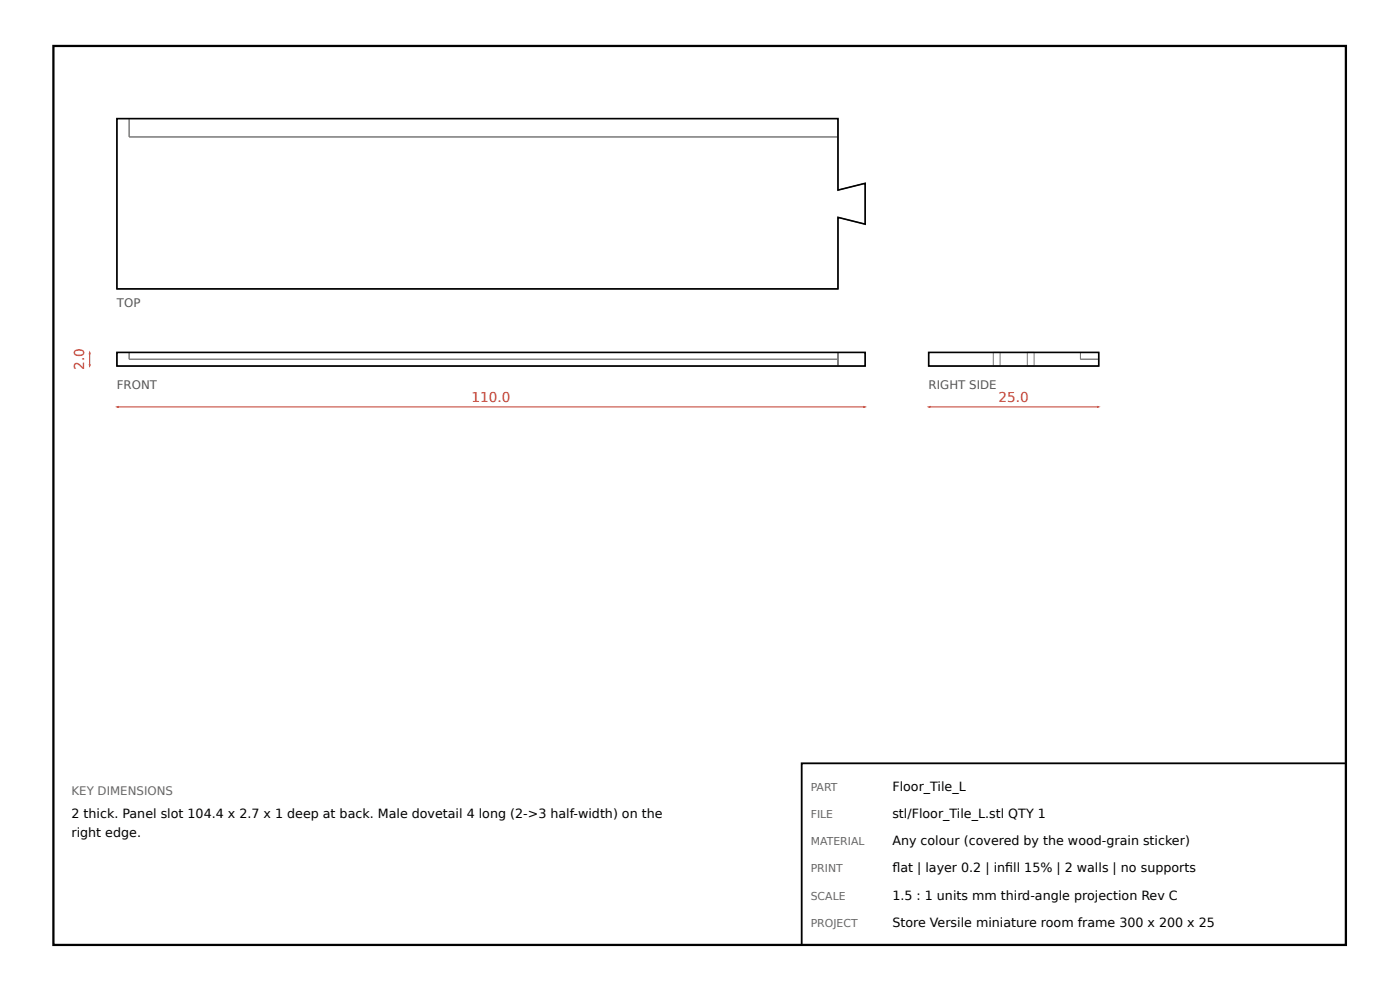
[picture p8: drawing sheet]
<svg xmlns="http://www.w3.org/2000/svg" width="297mm" height="210mm" viewBox="0 0 297 210" stroke-linecap="round" stroke-linejoin="round" font-family="sans-serif">
<defs><g id="words">
<g font-size="2.9" fill="#c0392b">
<text x="17.9" y="78.5" transform="rotate(-90 17.9 78.5)">2.0</text>
<text x="100" y="85.3">110.0</text>
<text x="211.8" y="85.3">25.0</text>
</g>
<g font-size="2.7">
<text x="189.3" y="167.6">Floor_Tile_L</text>
<text x="15.2" y="173.4">2 thick. Panel slot 104.4 x 2.7 x 1 deep at back. Male dovetail 4 long (2-&gt;3 half-width) on the</text>
<text x="189.3" y="173.4">stl/Floor_Tile_L.stl QTY 1</text>
<text x="15.2" y="177.4">right edge.</text>
<text x="189.3" y="179.2">Any colour (covered by the wood-grain sticker)</text>
<text x="189.3" y="184.9">fat | layer 0.2 | infll 15% | 2 walls | no supports</text>
<text x="189.3" y="184.9">l</text>
<text x="213.3" y="184.9">i</text>
<text x="189.3" y="190.7">1.5 : 1 units mm third-angle projection Rev C</text>
<text x="189.3" y="196.5">Store Versile miniature room frame 300 x 200 x 25</text>
</g>
<g font-size="2.5" fill="#555">
<text x="24.8" y="65.1">TOP</text>
<text x="24.8" y="82.4">FRONT</text>
<text x="197" y="82.4">RIGHT SIDE</text>
</g>
<text font-size="2.5" fill="#666" x="15.2" y="168.6">KEY DIMENSIONS</text>
<g font-size="2.3" fill="#666">
<text x="172" y="167.6">PART</text>
<text x="172" y="173.4">FILE</text>
<text x="172" y="179.2">MATERIAL</text>
<text x="172" y="184.9">PRINT</text>
<text x="172" y="190.7">SCALE</text>
<text x="172" y="196.5">PROJECT</text>
</g>
</g></defs>
<path d="M11.3 9.7h274.2v190.6h-274.2z" fill="none" stroke="#000" stroke-width=".48"/>
<path d="M24.8 25.1h153v15.2l5.7-1.4v8.6l-5.7-1.4v15.1h-153zM27.4 25.1v3.9h150.4M24.8 74.7h158.7v2.9h-158.7zM27.4 74.7v1.5h150.4M177.8 74.7v2.9M197 74.7h36.1v2.9h-36.1zM210.7 74.7v2.9M212.2 74.7v2.9M217.9 74.7v2.9M219.4 74.7v2.9M229.2 74.7v1.5h3.9" fill="none" stroke="#777" stroke-width=".21"/>
<path d="M24.8 25.1h153v15.2l5.7-1.4v8.6l-5.7-1.4v15.1h-153zM24.8 74.7h158.7v2.9h-158.7zM197 74.7h36.1v2.9h-36.1z" fill="none" stroke="#000" stroke-width=".34"/>
<path d="M24.8 86.3h158.7" fill="none" stroke="#c0392b" stroke-width=".21"/>
<g fill="#c0392b">
<path d="M24.4 86.3l.8-.3v.5z"/>
<path d="M183.2 86l.7 .3-.7 .2z"/>
</g>
<path d="M19 74.7v2.9" fill="none" stroke="#c0392b" stroke-width=".21"/>
<g fill="#c0392b">
<path d="M18.8 77.2h.5l-.3 .8z"/>
<path d="M19 74.3l.3 .8h-.5z"/>
</g>
<path d="M197 86.3h36.1" fill="none" stroke="#c0392b" stroke-width=".21"/>
<g fill="#c0392b">
<path d="M196.6 86.3l.8-.3v.5z"/>
<path d="M232.7 86l.8 .3-.8 .2z"/>
</g>
<path d="M170.1 161.8h115.4v38.5h-115.4z" fill="none" stroke="#000" stroke-width=".38"/>
<use href="#words"/>
</svg>
